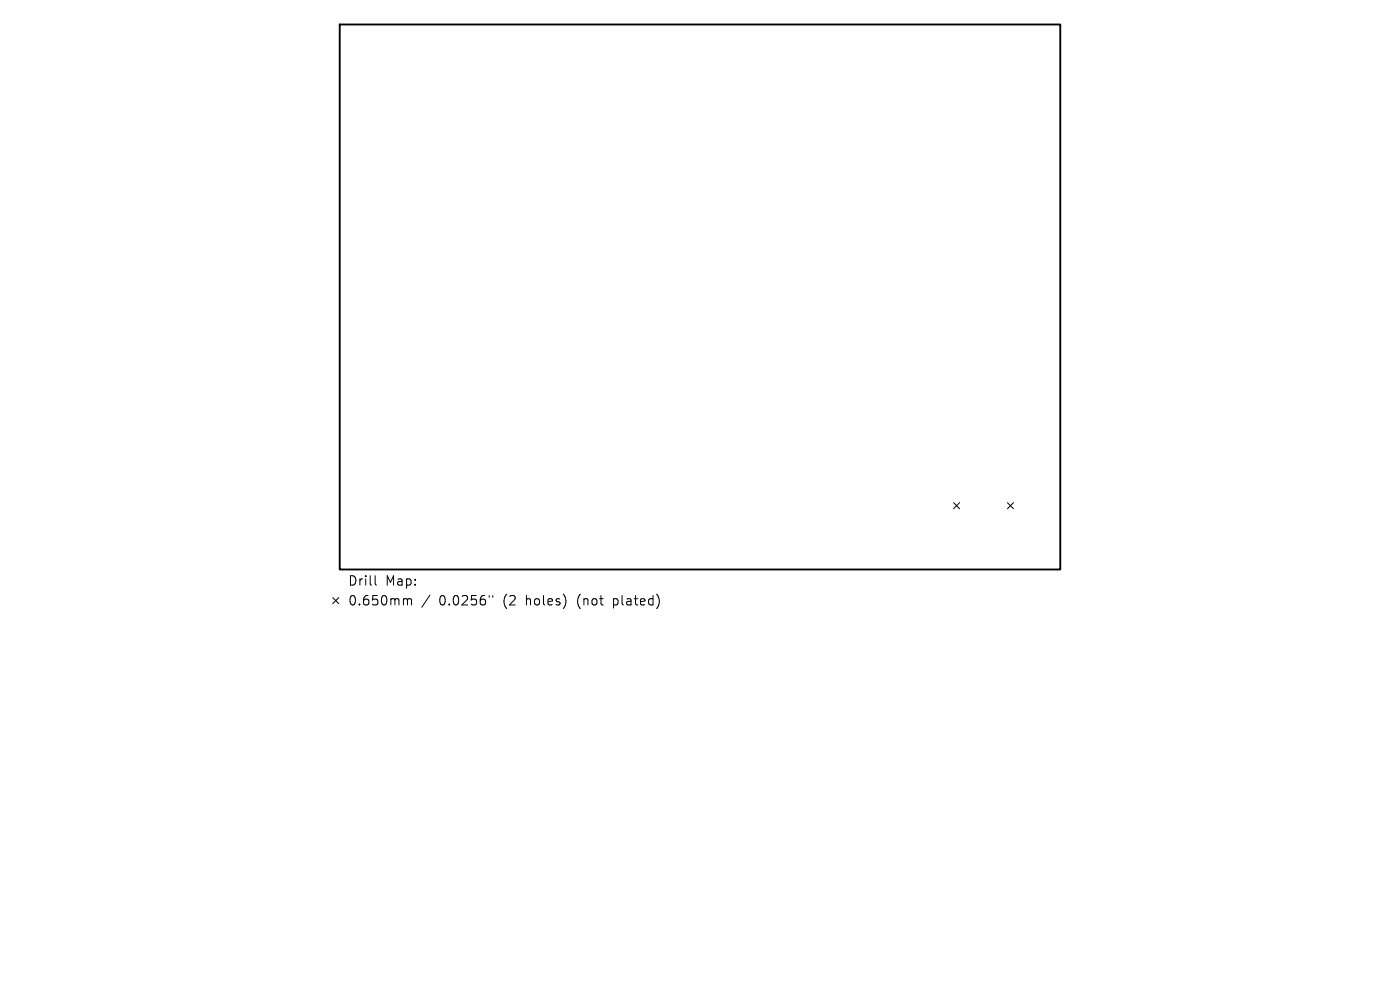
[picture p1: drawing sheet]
<svg xmlns="http://www.w3.org/2000/svg" width="297mm" height="210mm" viewBox="0 0 297 210" stroke-linecap="round" stroke-linejoin="round" font-family="sans-serif">
<defs><g id="words">
<g font-size="2.8">
<text x="73.9" y="124.5">Drill</text>
<text x="81.8" y="124.5">Map:</text>
<text x="73.9" y="128.7">0.650mm</text>
<text x="93.1" y="128.7">0.0256&quot;</text>
<text x="106.7" y="128.7">(2</text>
<text x="111.6" y="128.7">holes)</text>
<text x="122.6" y="128.7">(not</text>
<text x="130.3" y="128.7">plated)</text>
</g>
</g></defs>
<path d="M72.1 5.2h152.8v115.6h-152.8z" fill="none" stroke="#000" stroke-width=".4"/>
<g fill="none" stroke="#000" stroke-width=".21">
<path d="M202.3 106.6l1.3 1.3M203.6 106.6l-1.3 1.3M213.7 106.6l1.3 1.3M215 106.6l-1.3 1.3M70.6 126.8l1.3 1.2M71.9 126.8l-1.3 1.2M79.6 122.1v1.7l.3 .3M86.2 127l.2 .3M86.4 127.3v1M86.4 127.3l.3-.3 .5 .1 .1 1.2M91.2 126.2l-1.7 2.6M103.8 126.3v.4"/>
<path d="M104.5 126.3v.4M120 126.9v1.3M139.4 126.1a2.35 2.35 0 0 1 0 2.9"/>
</g>
<use href="#words"/>
</svg>
